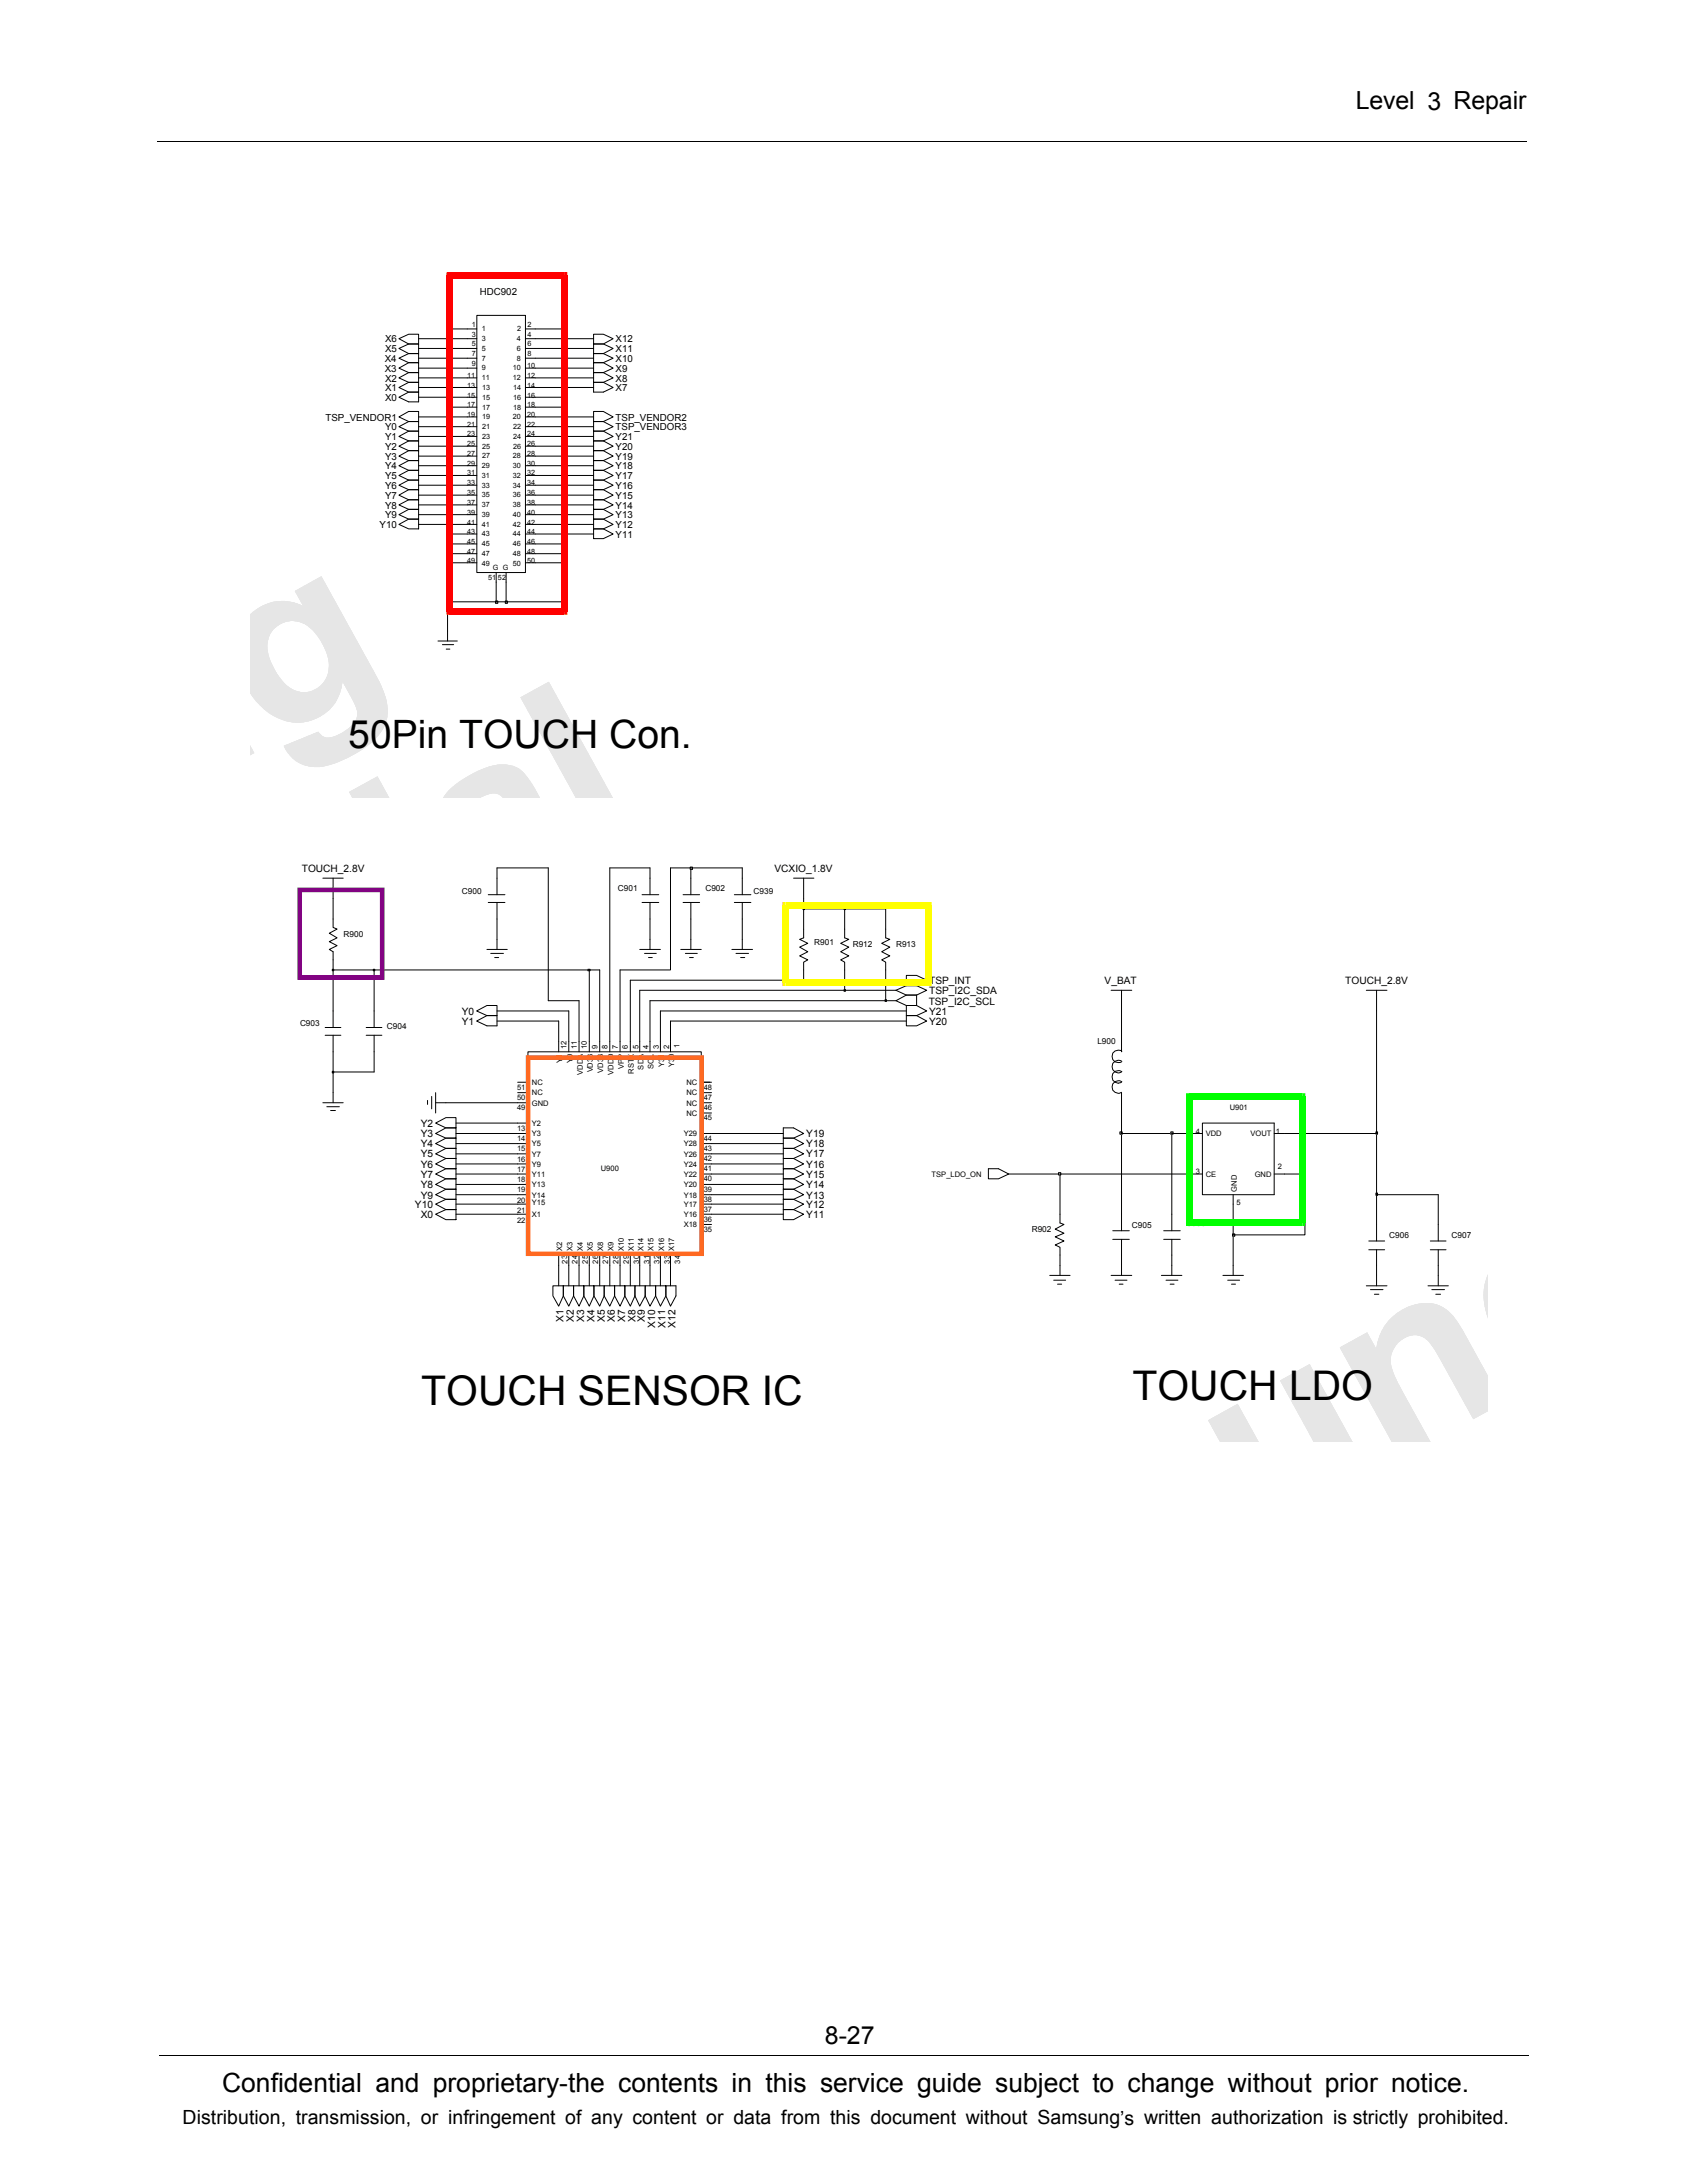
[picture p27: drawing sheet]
<svg xmlns="http://www.w3.org/2000/svg" width="216mm" height="279mm" viewBox="0 0 216 279" stroke-linecap="round" stroke-linejoin="round" font-family="sans-serif">
<defs><g id="words">
<g font-size="5.2">
<text x="53.9" y="179.8">TOUCH SENSOR IC</text>
<text x="144.9" y="179.2">TOUCH LDO</text>
</g>
<text font-size="5" x="44.6" y="95.8">50Pin TOUCH Con.</text>
<text font-size="3.4" x="28.4" y="267.7">Confidential and proprietary-the contents in this service guide subject to change without prior notice.</text>
<g font-size="3.2">
<text x="173.5" y="14">Level 3 Repair</text>
<text x="105.6" y="261.6">8-27</text>
</g>
<text font-size="2.5" x="23.4" y="271.9">Distribution, transmission, or infringement of any content or data from this document without Samsung’s written authorization is strictly prohibited.</text>
<g font-size="1.3">
<text x="38.6" y="111.6">TOUCH_2.8V</text>
<text x="99.1" y="111.6">VCXIO_1.8V</text>
<text x="118.9" y="126">TSP_INT</text>
<text x="141.4" y="125.9">V_BAT</text>
<text x="172.2" y="126">TOUCH_2.8V</text>
<text x="59.1" y="129.9">Y0</text>
<text x="59.1" y="131.2">Y1</text>
<text x="118.9" y="128.6">TSP_I2C_SCL</text>
<text x="118.9" y="127.3">TSP_I2C_SDA</text>
<text x="118.9" y="131.2">Y20</text>
<text x="118.9" y="129.9">Y21</text>
<text x="53.8" y="144.3">Y2</text>
<text x="53.8" y="145.6">Y3</text>
<text x="53.8" y="146.9">Y4</text>
<text x="53.8" y="148.1">Y5</text>
<text x="53.8" y="149.5">Y6</text>
<text x="103.2" y="149.5">Y16</text>
<text x="103.2" y="148.1">Y17</text>
<text x="103.2" y="146.9">Y18</text>
<text x="103.2" y="145.6">Y19</text>
<text x="53.1" y="154.6">Y10</text>
<text x="53.8" y="155.9">X0</text>
<text x="53.8" y="150.8">Y7</text>
<text x="53.8" y="152.1">Y8</text>
<text x="53.8" y="153.4">Y9</text>
<text x="103.2" y="155.9">Y11</text>
<text x="103.2" y="154.6">Y12</text>
<text x="103.2" y="153.4">Y13</text>
<text x="103.2" y="152.1">Y14</text>
<text x="103.2" y="150.8">Y15</text>
<text x="72.1" y="169.2" transform="rotate(-90 72.1 169.2)">X1</text>
<text x="73.4" y="169.2" transform="rotate(-90 73.4 169.2)">X2</text>
<text x="74.8" y="169.2" transform="rotate(-90 74.8 169.2)">X3</text>
<text x="76.1" y="169.2" transform="rotate(-90 76.1 169.2)">X4</text>
<text x="77.4" y="169.2" transform="rotate(-90 77.4 169.2)">X5</text>
<text x="78.7" y="169.2" transform="rotate(-90 78.7 169.2)">X6</text>
<text x="80" y="169.2" transform="rotate(-90 80 169.2)">X7</text>
<text x="81.3" y="169.2" transform="rotate(-90 81.3 169.2)">X8</text>
<text x="82.5" y="169.2" transform="rotate(-90 82.5 169.2)">X9</text>
<text x="83.8" y="169.9" transform="rotate(-90 83.8 169.9)">X10</text>
<text x="85.2" y="169.9" transform="rotate(-90 85.2 169.9)">X11</text>
<text x="86.4" y="169.9" transform="rotate(-90 86.4 169.9)">X12</text>
</g>
<g font-size="1.2">
<text x="61.4" y="37.8">HDC902</text>
<text x="49.2" y="47.6">X3</text>
<text x="49.2" y="46.3">X4</text>
<text x="49.3" y="45.1">X5</text>
<text x="49.3" y="43.8">X6</text>
<text x="78.8" y="47.6">X9</text>
<text x="78.8" y="46.3">X10</text>
<text x="78.8" y="45.1">X11</text>
<text x="78.8" y="43.8">X12</text>
<text x="41.7" y="53.8">TSP_VENDOR1</text>
<text x="49.3" y="51.3">X0</text>
<text x="49.3" y="48.8">X2</text>
<text x="49.3" y="50.1">X1</text>
<text x="78.8" y="53.8">TSP_VENDOR2</text>
<text x="78.8" y="48.8">X8</text>
<text x="78.8" y="50.1">X7</text>
<text x="49.3" y="57.6">Y2</text>
<text x="49.3" y="55.1">Y0</text>
<text x="49.3" y="56.3">Y1</text>
<text x="49.3" y="58.8">Y3</text>
<text x="78.8" y="55.1">TSP_VENDOR3</text>
<text x="78.8" y="56.3">Y21</text>
<text x="78.8" y="57.6">Y20</text>
<text x="78.8" y="58.8">Y19</text>
<text x="49.3" y="60.1">Y4</text>
<text x="49.3" y="61.3">Y5</text>
<text x="49.3" y="62.6">Y6</text>
<text x="49.3" y="63.8">Y7</text>
<text x="49.3" y="65.1">Y8</text>
<text x="78.8" y="60.1">Y18</text>
<text x="78.8" y="61.3">Y17</text>
<text x="78.8" y="62.6">Y16</text>
<text x="78.8" y="63.8">Y15</text>
<text x="78.8" y="65.1">Y14</text>
<text x="48.6" y="67.6">Y10</text>
<text x="49.3" y="66.3">Y9</text>
<text x="78.8" y="68.9">Y11</text>
<text x="78.8" y="66.3">Y13</text>
<text x="78.8" y="67.6">Y12</text>
</g>
<g font-size="1.1">
<text x="44" y="120">R900</text>
<text x="59.1" y="114.4">C900</text>
<text x="79.1" y="114">C901</text>
<text x="90.3" y="114">C902</text>
<text x="96.4" y="114.4">C939</text>
<text x="104.2" y="121">R901</text>
<text x="109.1" y="121.2">R912</text>
<text x="114.7" y="121.2">R913</text>
<text x="38.4" y="131.3">C903</text>
<text x="49.5" y="131.7">C904</text>
<text x="140.4" y="133.7">L900</text>
<text x="132" y="157.7">R902</text>
<text x="144.9" y="157.1">C905</text>
<text x="151.8" y="156.9">C908</text>
<text x="177.8" y="158.4">C906</text>
<text x="185.8" y="158.4">C907</text>
</g>
<g font-size="1">
<text x="71.9" y="136" transform="rotate(-90 71.9 136)">Y1</text>
<text x="72.5" y="134.3" transform="rotate(-90 72.5 134.3)">12</text>
<text x="73.3" y="135.4" transform="rotate(-90 73.3 135.4)">0</text>
<text x="73.3" y="136" transform="rotate(-90 73.3 136)">Y</text>
<text x="73.8" y="134.3" transform="rotate(-90 73.8 134.3)">11</text>
<text x="74.6" y="137.6" transform="rotate(-90 74.6 137.6)">VDDA</text>
<text x="75.1" y="134.3" transform="rotate(-90 75.1 134.3)">10</text>
<text x="75.9" y="137.3" transform="rotate(-90 75.9 137.3)">VD33</text>
<text x="76.5" y="134.3" transform="rotate(-90 76.5 134.3)">9</text>
<text x="77.2" y="137.3" transform="rotate(-90 77.2 137.3)">VD33</text>
<text x="77.8" y="134.3" transform="rotate(-90 77.8 134.3)">8</text>
<text x="78.5" y="137.6" transform="rotate(-90 78.5 137.6)">VDDD</text>
<text x="79.1" y="134.3" transform="rotate(-90 79.1 134.3)">7</text>
<text x="79.8" y="136.8" transform="rotate(-90 79.8 136.8)">VPP</text>
<text x="80.4" y="134.3" transform="rotate(-90 80.4 134.3)">6</text>
<text x="81.1" y="137.4" transform="rotate(-90 81.1 137.4)">RSTX</text>
<text x="81.7" y="134.3" transform="rotate(-90 81.7 134.3)">5</text>
<text x="82.4" y="136.9" transform="rotate(-90 82.4 136.9)">SDA</text>
<text x="83" y="134.3" transform="rotate(-90 83 134.3)">4</text>
<text x="83.7" y="136.8" transform="rotate(-90 83.7 136.8)">SCL</text>
<text x="84.3" y="134.3" transform="rotate(-90 84.3 134.3)">3</text>
<text x="85" y="136.5" transform="rotate(-90 85 136.5)">Y31</text>
<text x="85.6" y="134.3" transform="rotate(-90 85.6 134.3)">2</text>
<text x="86.3" y="135.4" transform="rotate(-90 86.3 135.4)">0</text>
<text x="86.3" y="136.5" transform="rotate(-90 86.3 136.5)">Y3</text>
<text x="87" y="134.1" transform="rotate(-90 87 134.1)">1</text>
<text x="66.2" y="140.8">50</text>
<text x="66.2" y="139.4">51</text>
<text x="66.2" y="142">49</text>
<text x="68.1" y="140.2">NC</text>
<text x="68.1" y="138.9">NC</text>
<text x="68.1" y="141.5">GND</text>
<text x="87.8" y="142.8">NC</text>
<text x="87.8" y="141.5">NC</text>
<text x="87.8" y="140.2">NC</text>
<text x="87.8" y="138.9">NC</text>
<text x="90.1" y="143.4">45</text>
<text x="90.1" y="142">46</text>
<text x="90.1" y="140.8">47</text>
<text x="90.1" y="139.4">48</text>
<text x="157.4" y="142">U901</text>
<text x="66.2" y="146.1">14</text>
<text x="66.2" y="144.8">13</text>
<text x="66.2" y="147.4">15</text>
<text x="66.2" y="148.7">16</text>
<text x="68.1" y="145.4">Y3</text>
<text x="68.1" y="144.1">Y2</text>
<text x="68.1" y="146.7">Y5</text>
<text x="68.1" y="148">Y7</text>
<text x="68.1" y="149.3">Y9</text>
<text x="76.9" y="149.8">U900</text>
<text x="87.5" y="149.3">Y24</text>
<text x="87.5" y="148">Y26</text>
<text x="87.5" y="146.7">Y28</text>
<text x="87.5" y="145.4">Y29</text>
<text x="90.1" y="149.9">41</text>
<text x="90.1" y="148.6">42</text>
<text x="90.1" y="147.3">43</text>
<text x="90.1" y="146">44</text>
<text x="153.1" y="145.1">4</text>
<text x="154.3" y="145.4">VDD</text>
<text x="160" y="145.4">VOUT</text>
<text x="163.3" y="145.1">1</text>
<text x="163.6" y="149.6">2</text>
<text x="66.2" y="151.3">18</text>
<text x="66.2" y="152.6">19</text>
<text x="66.2" y="153.9">20</text>
<text x="66.2" y="155.2">21</text>
<text x="66.2" y="150">17</text>
<text x="68.1" y="150.7">Y11</text>
<text x="68.1" y="152">Y13</text>
<text x="68.1" y="153.3">Y14</text>
<text x="68.1" y="154.3">Y15</text>
<text x="68.1" y="155.8">X1</text>
<text x="87.5" y="155.8">Y16</text>
<text x="87.5" y="154.5">Y17</text>
<text x="87.5" y="153.3">Y18</text>
<text x="87.5" y="152">Y20</text>
<text x="87.5" y="150.7">Y22</text>
<text x="90.1" y="155.1">37</text>
<text x="90.1" y="153.8">38</text>
<text x="90.1" y="152.5">39</text>
<text x="90.1" y="151.2">40</text>
<text x="119.2" y="150.7">TSP_LDO_ON</text>
<text x="153.1" y="150.3">3</text>
<text x="154.3" y="150.7">CE</text>
<text x="158.2" y="154.2">5</text>
<text x="158.3" y="152.5" transform="rotate(-90 158.3 152.5)">GND</text>
<text x="160.6" y="150.7">GND</text>
<text x="66.2" y="156.5">22</text>
<text x="71.9" y="160.1" transform="rotate(-90 71.9 160.1)">X2</text>
<text x="72.6" y="161.7" transform="rotate(-90 72.6 161.7)">23</text>
<text x="73.3" y="160.1" transform="rotate(-90 73.3 160.1)">X3</text>
<text x="73.9" y="161.7" transform="rotate(-90 73.9 161.7)">24</text>
<text x="74.6" y="160.1" transform="rotate(-90 74.6 160.1)">X4</text>
<text x="75.2" y="161.7" transform="rotate(-90 75.2 161.7)">25</text>
<text x="75.9" y="160.1" transform="rotate(-90 75.9 160.1)">X5</text>
<text x="76.6" y="161.7" transform="rotate(-90 76.6 161.7)">26</text>
<text x="77.2" y="160.1" transform="rotate(-90 77.2 160.1)">X8</text>
<text x="77.9" y="161.7" transform="rotate(-90 77.9 161.7)">27</text>
<text x="78.5" y="160.1" transform="rotate(-90 78.5 160.1)">X9</text>
<text x="79.2" y="161.7" transform="rotate(-90 79.2 161.7)">28</text>
<text x="79.8" y="160.1" transform="rotate(-90 79.8 160.1)">X10</text>
<text x="80.5" y="161.7" transform="rotate(-90 80.5 161.7)">29</text>
<text x="81.1" y="160.1" transform="rotate(-90 81.1 160.1)">X11</text>
<text x="81.8" y="161.7" transform="rotate(-90 81.8 161.7)">30</text>
<text x="82.4" y="160.1" transform="rotate(-90 82.4 160.1)">X14</text>
<text x="83.1" y="161.7" transform="rotate(-90 83.1 161.7)">31</text>
<text x="83.7" y="160.1" transform="rotate(-90 83.7 160.1)">X15</text>
<text x="84.4" y="161.7" transform="rotate(-90 84.4 161.7)">32</text>
<text x="85" y="160.1" transform="rotate(-90 85 160.1)">X16</text>
<text x="85.7" y="161.7" transform="rotate(-90 85.7 161.7)">33</text>
<text x="86.3" y="160.1" transform="rotate(-90 86.3 160.1)">X17</text>
<text x="87.1" y="161.7" transform="rotate(-90 87.1 161.7)">34</text>
<text x="87.5" y="157.1">X18</text>
<text x="90.1" y="156.4">36</text>
<text x="90.1" y="157.7">35</text>
</g>
<g font-size=".9">
<text x="60.4" y="41.8">1</text>
<text x="67.5" y="41.8">2</text>
<text x="60.4" y="45.6">7</text>
<text x="60.4" y="46.8">9</text>
<text x="60.4" y="43.1">3</text>
<text x="60.4" y="44.3">5</text>
<text x="61.7" y="46.2">7</text>
<text x="61.7" y="47.4">9</text>
<text x="61.7" y="43.6">3</text>
<text x="61.7" y="44.9">5</text>
<text x="61.7" y="42.4">1</text>
<text x="65.6" y="47.4">10</text>
<text x="66.1" y="43.6">4</text>
<text x="66.1" y="44.9">6</text>
<text x="66.1" y="46.2">8</text>
<text x="66.2" y="42.4">2</text>
<text x="67.5" y="47.1">10</text>
<text x="67.5" y="43.1">4</text>
<text x="67.5" y="44.3">6</text>
<text x="67.5" y="45.6">8</text>
<text x="59.8" y="48.4">11</text>
<text x="59.8" y="49.6">13</text>
<text x="59.8" y="50.9">15</text>
<text x="59.8" y="52.1">17</text>
<text x="59.8" y="53.4">19</text>
<text x="61.7" y="48.6">11</text>
<text x="61.7" y="49.9">13</text>
<text x="61.7" y="51.1">15</text>
<text x="61.7" y="52.4">17</text>
<text x="61.7" y="53.7">19</text>
<text x="65.6" y="53.7">20</text>
<text x="65.6" y="48.6">12</text>
<text x="65.7" y="49.9">14</text>
<text x="65.7" y="51.1">16</text>
<text x="65.7" y="52.4">18</text>
<text x="67.5" y="48.4">12</text>
<text x="67.5" y="53.4">20</text>
<text x="67.5" y="49.6">14</text>
<text x="67.5" y="50.9">16</text>
<text x="67.5" y="52.1">18</text>
<text x="59.8" y="59.6">29</text>
<text x="59.8" y="54.6">21</text>
<text x="59.8" y="58.4">27</text>
<text x="59.8" y="55.9">23</text>
<text x="59.8" y="57.1">25</text>
<text x="61.7" y="59.9">29</text>
<text x="61.7" y="54.9">21</text>
<text x="61.7" y="58.7">27</text>
<text x="61.7" y="56.1">23</text>
<text x="61.7" y="57.4">25</text>
<text x="65.6" y="58.7">28</text>
<text x="65.6" y="59.9">30</text>
<text x="65.7" y="57.4">26</text>
<text x="65.7" y="54.9">22</text>
<text x="65.7" y="56.1">24</text>
<text x="67.5" y="58.4">28</text>
<text x="67.5" y="59.6">30</text>
<text x="67.5" y="54.6">22</text>
<text x="67.5" y="57.1">26</text>
<text x="67.5" y="55.9">24</text>
<text x="59.8" y="63.4">35</text>
<text x="59.8" y="64.6">37</text>
<text x="59.8" y="65.9">39</text>
<text x="59.8" y="60.9">31</text>
<text x="59.8" y="62.1">33</text>
<text x="61.7" y="63.7">35</text>
<text x="61.7" y="64.9">37</text>
<text x="61.7" y="61.2">31</text>
<text x="61.7" y="62.4">33</text>
<text x="65.6" y="63.7">36</text>
<text x="65.6" y="64.9">38</text>
<text x="65.6" y="61.2">32</text>
<text x="65.6" y="62.4">34</text>
<text x="67.5" y="63.4">36</text>
<text x="67.5" y="64.6">38</text>
<text x="67.5" y="60.9">32</text>
<text x="67.5" y="62.1">34</text>
<text x="67.5" y="65.9">40</text>
<text x="59.8" y="67.1">41</text>
<text x="59.8" y="68.4">43</text>
<text x="59.8" y="69.6">45</text>
<text x="59.8" y="70.9">47</text>
<text x="61.7" y="67.4">41</text>
<text x="61.7" y="68.7">43</text>
<text x="61.7" y="69.9">45</text>
<text x="61.7" y="71.2">47</text>
<text x="61.7" y="66.1">39</text>
<text x="65.6" y="66.1">40</text>
<text x="65.6" y="67.4">42</text>
<text x="65.6" y="68.7">44</text>
<text x="65.6" y="69.9">46</text>
<text x="65.6" y="71.2">48</text>
<text x="67.5" y="70.9">48</text>
<text x="67.5" y="67.1">42</text>
<text x="67.5" y="68.4">44</text>
<text x="67.5" y="69.6">46</text>
<text x="59.8" y="72">49</text>
<text x="61.7" y="72.4">49</text>
<text x="62.5" y="74.3">51</text>
<text x="63.1" y="72.9">G G</text>
<text x="63.7" y="74.3">52</text>
<text x="65.6" y="72.4">50</text>
<text x="67.5" y="72">50</text>
</g>
</g></defs>
<path d="M20.2 18.1h175.3M20.4 263h175.3" fill="none" stroke="#000" stroke-width=".13"/>
<g fill="#e6e6e6">
<path d="M32 102v.1zM32 91.6v10.5zM32 84.1v3.8l.5 8.5-.5 2v-10.3v14zM32.3 78.4a5.8 5.8 0 0 1 6.5-.8l-1.1-2 3.4-1.8 6.8 12.2a10.6 10.6 0 0 1 1.7 5.2 5.5 5.5 0 0 1-2.4 4.1 14.9 14.9 0 0 1-6.4 2.9 4.4 4.4 0 0 1-4.5-2.7l4.4-1.8a1.62 1.62 0 0 0 2.4 .4 5 5 0 0 0 2.5-2.1 2.56 2.56 0 0 0-.4-2.2l-1.4-2.6a5.8 5.8 0 0 1-9 4.3 8.8 8.8 0 0 1-2.8-2.9v-9.8zM35 80.5a3.7 3.7 0 0 0-.4 4.1 6.8 6.8 0 0 0 3.1 3.8 3.3 3.3 0 0 0 3.4-.7 3.3 3.3 0 0 0 .9-3.4 7.4 7.4 0 0 0-3-4.4 3.3 3.3 0 0 0-4 .6z"/>
<path d="M32 102.1h10.7zM37.3 102.1h15.5zM44.7 101.4l3.6-2 1.8 2.7h-3.6zM47.5 102.1h11.2zM56 102.1h.5l.3-.1a11.4 11.4 0 0 1 5.4-3.7 4.4 4.4 0 0 1 4.7 .5l.9 1 .9 1.6 2.3 .7h3.3h-15.5h6.2h-.3a.59 .59 0 0 1-.7-.3 1.91 1.91 0 0 0-2 .1 2.34 2.34 0 0 1-1.8 .2zM62.6 102.1h5zM66.6 89.3l3.6-2 10.4 14.8h-3.6z"/>
<path d="M32 102v.1zM32 91.6v10.5zM32 84.1v3.8l.5 8.5-.5 2v-10.3v14zM32.3 78.4a5.8 5.8 0 0 1 6.5-.8l-1.1-2 3.4-1.8 6.8 12.2a10.6 10.6 0 0 1 1.7 5.2 5.5 5.5 0 0 1-2.4 4.1 14.9 14.9 0 0 1-6.4 2.9 4.4 4.4 0 0 1-4.5-2.7l4.4-1.8a1.62 1.62 0 0 0 2.4 .4 5 5 0 0 0 2.5-2.1 2.56 2.56 0 0 0-.4-2.2l-1.4-2.6a5.8 5.8 0 0 1-9 4.3 8.8 8.8 0 0 1-2.8-2.9v-9.8zM35 80.5a3.7 3.7 0 0 0-.4 4.1 6.8 6.8 0 0 0 3.1 3.8 3.3 3.3 0 0 0 3.4-.7 3.3 3.3 0 0 0 .9-3.4 7.4 7.4 0 0 0-3-4.4 3.3 3.3 0 0 0-4 .6z"/>
<path d="M32 102.1h10.7zM37.3 102.1h15.5zM44.7 101.4l3.6-2 1.8 2.7h-3.6zM47.5 102.1h11.2zM56 102.1h.5l.3-.1a11.4 11.4 0 0 1 5.4-3.7 4.4 4.4 0 0 1 4.7 .5l.9 1 .9 1.6 2.3 .7h3.3h-15.5h6.2h-.3a.59 .59 0 0 1-.7-.3 1.91 1.91 0 0 0-2 .1 2.34 2.34 0 0 1-1.8 .2zM62.6 102.1h5zM66.6 89.3l3.6-2 10.4 14.8h-3.6z"/>
<path d="M32 102v.1zM32 91.6v10.5zM32 84.1v3.8l.5 8.5-.5 2v-10.3v14zM32.3 78.4a5.8 5.8 0 0 1 6.5-.8l-1.1-2 3.4-1.8 6.8 12.2a10.6 10.6 0 0 1 1.7 5.2 5.5 5.5 0 0 1-2.4 4.1 14.9 14.9 0 0 1-6.4 2.9 4.4 4.4 0 0 1-4.5-2.7l4.4-1.8a1.62 1.62 0 0 0 2.4 .4 5 5 0 0 0 2.5-2.1 2.56 2.56 0 0 0-.4-2.2l-1.4-2.6a5.8 5.8 0 0 1-9 4.3 8.8 8.8 0 0 1-2.8-2.9v-9.8zM35 80.5a3.7 3.7 0 0 0-.4 4.1 6.8 6.8 0 0 0 3.1 3.8 3.3 3.3 0 0 0 3.4-.7 3.3 3.3 0 0 0 .9-3.4 7.4 7.4 0 0 0-3-4.4 3.3 3.3 0 0 0-4 .6z"/>
<path d="M32 102.1h10.7zM37.3 102.1h15.5zM44.7 101.4l3.6-2 1.8 2.7h-3.6zM47.5 102.1h11.2zM56 102.1h.5l.3-.1a11.4 11.4 0 0 1 5.4-3.7 4.4 4.4 0 0 1 4.7 .5l.9 1 .9 1.6 2.3 .7h3.3h-15.5h6.2h-.3a.59 .59 0 0 1-.7-.3 1.91 1.91 0 0 0-2 .1 2.34 2.34 0 0 1-1.8 .2zM62.6 102.1h5zM66.6 89.3l3.6-2 10.4 14.8h-3.6z"/>
<path d="M32 102v.1zM32 91.6v10.5zM32 84.1v3.8l.5 8.5-.5 2v-10.3v14zM32.3 78.4a5.8 5.8 0 0 1 6.5-.8l-1.1-2 3.4-1.8 6.8 12.2a10.6 10.6 0 0 1 1.7 5.2 5.5 5.5 0 0 1-2.4 4.1 14.9 14.9 0 0 1-6.4 2.9 4.4 4.4 0 0 1-4.5-2.7l4.4-1.8a1.62 1.62 0 0 0 2.4 .4 5 5 0 0 0 2.5-2.1 2.56 2.56 0 0 0-.4-2.2l-1.4-2.6a5.8 5.8 0 0 1-9 4.3 8.8 8.8 0 0 1-2.8-2.9v-9.8zM35 80.5a3.7 3.7 0 0 0-.4 4.1 6.8 6.8 0 0 0 3.1 3.8 3.3 3.3 0 0 0 3.4-.7 3.3 3.3 0 0 0 .9-3.4 7.4 7.4 0 0 0-3-4.4 3.3 3.3 0 0 0-4 .6z"/>
<path d="M32 102.1h10.7zM37.3 102.1h15.5zM44.7 101.4l3.6-2 1.8 2.7h-3.6zM47.5 102.1h11.2zM56 102.1h.5l.3-.1a11.4 11.4 0 0 1 5.4-3.7 4.4 4.4 0 0 1 4.7 .5l.9 1 .9 1.6 2.3 .7h3.3h-15.5h6.2h-.3a.59 .59 0 0 1-.7-.3 1.91 1.91 0 0 0-2 .1 2.34 2.34 0 0 1-1.8 .2zM62.6 102.1h5zM66.6 89.3l3.6-2 10.4 14.8h-3.6z"/>
</g>
<g fill="none" stroke="#000" stroke-width=".13">
<path d="M51.1 59.6l1.2-.7h1.3v1.3h-1.3zM51.1 45.8l1.2-.5h1.3v1.1h-1.3zM51.1 43.3l1.2-.5h1.3v1.2h-1.3zM51.1 55.9l1.2-.7h1.3v1.2h-1.3zM51.1 50.8l1.2-.6h1.3v1.2h-1.3zM51.1 54.6l1.2-.6h1.3v1.2h-1.3zM51.1 57.1l1.2-.7h1.3v1.3h-1.3zM51.1 48.4l1.2-.7h1.3v1.2h-1.3zM51.1 53.4l1.2-.7h1.3v1.3h-1.3zM51.1 44.6l1.2-.6h1.3v1.3h-1.3zM51.1 47.1l1.2-.7h1.3v1.3h-1.3zM51.1 58.4l1.2-.7h1.3v1.2h-1.3z"/>
<path d="M51.1 49.6l1.2-.7h1.3v1.3h-1.3zM59.8 45.8h1.2M59.8 44.6h1.2M59.8 43.3h1.2M59.8 53.4h1.2M59.8 49.6h1.2M59.8 48.4h1.2M59.8 42.1h1.2M59.8 47.1h1.2M59.8 55.9h1.2M59.8 54.6h1.2M59.8 52.1h1.2"/>
<path d="M59.8 50.8h1.2M59.8 57.1h1.2M59.8 58.4h1.2M59.8 59.6h1.2M61 40.4h6.2v32.9h-6.2zM67.2 44.6h1.3M67.2 43.3h1.3M67.2 53.4h1.3M67.2 49.6h1.3M67.2 48.4h1.3M67.2 42.1h1.3M67.2 47.1h1.3"/>
<path d="M67.2 55.9h1.3M67.2 54.6h1.3M67.2 52.1h1.3M67.2 50.8h1.3M67.2 57.1h1.3M67.2 58.4h1.3M67.2 59.6h1.3M67.2 45.8h1.3M76 44h1.2l1.3 .6-1.3 .7h-1.2zM76 42.8h1.2l1.3 .5-1.3 .7h-1.2zM76 54h1.2l1.3 .6-1.3 .6h-1.2zM76 57.7h1.2l1.3 .7-1.3 .5h-1.2z"/>
<path d="M76 52.7h1.2l1.3 .7-1.3 .6h-1.2zM76 47.7h1.2l1.3 .7-1.3 .5h-1.2zM76 58.9h1.2l1.3 .7-1.3 .6h-1.2zM76 56.4h1.2l1.3 .7-1.3 .6h-1.2zM76 45.3h1.2l1.3 .5-1.3 .6h-1.2zM76 46.4h1.2l1.3 .7-1.3 .6h-1.2zM76 55.2h1.2l1.3 .7-1.3 .5h-1.2zM76 48.9h1.2l1.3 .7-1.3 .6h-1.2zM51.1 64.6l1.2-.6h1.3v1.2h-1.3zM51.1 60.9l1.2-.7h1.3v1.2h-1.3zM51.1 62.1l1.2-.7h1.3v1.3h-1.3zM51.1 63.4l1.2-.7h1.3v1.3h-1.3z"/>
<path d="M51.1 65.9l1.2-.7h1.3v1.2h-1.3zM51.1 67.1l1.2-.7h1.3v1.3h-1.3zM57.3 77v5M59.8 60.9h1.2M59.8 62.1h1.2M59.8 65.9h1.2M59.8 64.6h1.2M59.8 63.4h1.2M59.8 70.9h1.2M59.8 67.1h1.2M59.8 68.3h1.2M59.8 72h1.2"/>
<path d="M59.8 69.6h1.2M63.5 73.3v1.2M64.8 73.3v1.2M67.2 68.3h1.3M67.2 60.9h1.3M67.2 62.1h1.3M67.2 72h1.3M67.2 65.9h1.3M67.2 64.6h1.3M67.2 63.4h1.3M67.2 69.6h1.3M67.2 67.1h1.3"/>
<path d="M67.2 70.9h1.3M76 60.2h1.2l1.3 .7-1.3 .5h-1.2zM76 64h1.2l1.3 .6-1.3 .6h-1.2zM76 65.2h1.2l1.3 .7-1.3 .5h-1.2zM76 61.4h1.2l1.3 .7-1.3 .6h-1.2zM76 67.7h1.2l1.3 .6-1.3 .6h-1.2zM76 62.7h1.2l1.3 .7-1.3 .6h-1.2zM76 66.4h1.2l1.3 .7-1.3 .6h-1.2zM56 82h2.5M56.6 82.5h1.5M57.1 83.1h.5"/>
</g>
<path d="M57.2 76.9h.3v.3h-.3z" fill="#c3c3c3"/>
<path d="M57.2 76.9h.3v.3h-.3zM57.3 72v5h6.2" fill="none" stroke="#000" stroke-width=".13"/>
<path d="M63.4 76.9h.3v.3h-.3z" fill="#c3c3c3"/>
<path d="M63.4 76.9h.3v.3h-.3zM63.5 74.5v2.5h1.3" fill="none" stroke="#000" stroke-width=".13"/>
<path d="M64.7 76.9h.2v.3h-.2z" fill="#c3c3c3"/>
<path d="M64.7 76.9h.2v.3h-.2zM72.2 72v5h-7.4v-2.5" fill="none" stroke="#000" stroke-width=".13"/>
<path d="M57.2 71.9h.3v.3h-.3z" fill="#c3c3c3"/>
<path d="M57.2 71.9h.3v.3h-.3zM57.3 70.9v1.1h2.5M68.5 72h3.7" fill="none" stroke="#000" stroke-width=".13"/>
<path d="M72.1 71.9h.2v.3h-.2z" fill="#c3c3c3"/>
<path d="M72.1 71.9h.2v.3h-.2zM72.2 70.9v1.1" fill="none" stroke="#000" stroke-width=".13"/>
<path d="M57.2 70.7h.3v.3h-.3z" fill="#c3c3c3"/>
<path d="M57.2 70.7h.3v.3h-.3zM57.3 69.6v1.3h2.5M68.5 70.9h3.7" fill="none" stroke="#000" stroke-width=".13"/>
<path d="M72.1 70.7h.2v.3h-.2z" fill="#c3c3c3"/>
<path d="M72.1 70.7h.2v.3h-.2zM72.2 69.6v1.3" fill="none" stroke="#000" stroke-width=".13"/>
<path d="M57.2 69.4h.3v.3h-.3z" fill="#c3c3c3"/>
<path d="M57.2 69.4h.3v.3h-.3zM57.3 68.3v1.3h2.5M68.5 69.6h3.7" fill="none" stroke="#000" stroke-width=".13"/>
<path d="M72.1 69.4h.2v.3h-.2z" fill="#c3c3c3"/>
<path d="M72.2 52.1v17.5M72.1 69.4h.2v.3h-.2z" fill="none" stroke="#000" stroke-width=".13"/>
<path d="M57.2 68.2h.3v.3h-.3z" fill="#c3c3c3"/>
<g fill="none" stroke="#000" stroke-width=".13">
<path d="M53.6 59.6h6.2M53.6 58.4h6.2M53.6 57.1h6.2M53.6 55.9h6.2M53.6 54.6h6.2M53.6 53.4h6.2M57.3 52.1v16.2h2.5M68.5 59.6h7.5M68.5 58.4h7.5M68.5 57.1h7.5M68.5 55.9h7.5M68.5 54.6h7.5"/>
<path d="M68.5 53.4h7.5M53.6 67.1h6.2M53.6 65.9h6.2M53.6 64.6h6.2M53.6 63.4h6.2M53.6 62.1h6.2M53.6 60.9h6.2M57.2 68.2h.3v.3h-.3zM68.5 68.3h7.5M68.5 67.1h7.5M68.5 65.9h7.5M68.5 64.6h7.5"/>
<path d="M68.5 63.4h7.5M68.5 62.1h7.5M68.5 60.9h7.5"/>
</g>
<path d="M57.2 52h.3v.2h-.3z" fill="#c3c3c3"/>
<path d="M57.2 52h.3v.2h-.3zM57.3 42.1v10h2.5M68.5 52.1h3.7" fill="none" stroke="#000" stroke-width=".13"/>
<path d="M72.1 52h.2v.2h-.2z" fill="#c3c3c3"/>
<path d="M53.6 50.8h6.2M68.5 50.8h3.7v1.3M72.1 52h.2v.2h-.2z" fill="none" stroke="#000" stroke-width=".13"/>
<path d="M72.1 50.8h.2v.2h-.2z" fill="#c3c3c3"/>
<g fill="none" stroke="#000" stroke-width=".13">
<path d="M53.6 49.6h6.2M53.6 48.4h6.2M53.6 47.1h6.2M53.6 45.8h6.2M53.6 44.6h6.2M53.6 43.3h6.2M57.3 42.1h2.5M68.5 42.1h3.7v8.7M68.5 49.6h7.5M68.5 48.4h7.5M68.5 47.1h7.5M68.5 45.8h7.5"/>
<path d="M68.5 44.6h7.5M68.5 43.3h7.5M72.1 50.8h.2v.2h-.2z"/>
</g>
<g fill="#e6e6e6">
<path d="M80.2 184.6h21.7zM100.9 184.6h19zM107.7 184.6h5.3zM114.7 184.6h28.8zM140.3 184.6h17.1zM154.6 181.8l3.8-2.1 3.6 4.9h7h-.8l-4.4-7.9 3.8-2.1 7.9 10h-15.9zM171.5 172.5l3.5-2 1.1 2.1a6.5 6.5 0 0 1 7.6-5.7 5.9 5.9 0 0 1 3.3 3l.4 .8 3 8.9-1.8 2-4.1-7.3a9.7 9.7 0 0 0-2.2-3 2.77 2.77 0 0 0-3.7 1 3.5 3.5 0 0 0-.1 3.8l1 2.1 3.6 6.4h-3.8zM190.4 156v25.4v-11.4v5.5v-4.8a8.3 8.3 0 0 0-.4-3.4 6.7 6.7 0 0 1 .2-3.7l.2-.7zM190.4 161.9v9.5z"/>
<path d="M79.7 184.6h21.5zM101.5 184.6h17.1zM105.7 184.6h8.7zM116.4 184.6h20.9zM131.6 184.6h13.7zM139.4 184.6h5.7zM142.4 184.6h11.6zM151.6 184.6h19.4zM155.9 184.6h8.4zM168.3 184.6h16.4zM172.3 184.6h6.2zM182.1 184.6h8.3zM190.4 182.7v1.9zM190.4 181.1v3.5zM190.4 170.1v14.5z"/>
<path d="M80.2 184.6h21.7zM100.9 184.6h19zM107.7 184.6h5.3zM114.7 184.6h28.8zM140.3 184.6h17.1zM154.6 181.8l3.8-2.1 3.6 4.9h7h-.8l-4.4-7.9 3.8-2.1 7.9 10h-15.9zM171.5 172.5l3.5-2 1.1 2.1a6.5 6.5 0 0 1 7.6-5.7 5.9 5.9 0 0 1 3.3 3l.4 .8 3 8.9-1.8 2-4.1-7.3a9.7 9.7 0 0 0-2.2-3 2.77 2.77 0 0 0-3.7 1 3.5 3.5 0 0 0-.1 3.8l1 2.1 3.6 6.4h-3.8zM190.4 156v25.4v-11.4v5.5v-4.8a8.3 8.3 0 0 0-.4-3.4 6.7 6.7 0 0 1 .2-3.7l.2-.7zM190.4 161.9v9.5z"/>
<path d="M79.7 184.6h21.5zM101.5 184.6h17.1zM105.7 184.6h8.7zM116.4 184.6h20.9zM131.6 184.6h13.7zM139.4 184.6h5.7zM142.4 184.6h11.6zM151.6 184.6h19.4zM155.9 184.6h8.4zM168.3 184.6h16.4zM172.3 184.6h6.2zM182.1 184.6h8.3zM190.4 182.7v1.9zM190.4 181.1v3.5zM190.4 170.1v14.5z"/>
<path d="M80.2 184.6h21.7zM100.9 184.6h19zM107.7 184.6h5.3zM114.7 184.6h28.8zM140.3 184.6h17.1zM154.6 181.8l3.8-2.1 3.6 4.9h7h-.8l-4.4-7.9 3.8-2.1 7.9 10h-15.9zM171.5 172.5l3.5-2 1.1 2.1a6.5 6.5 0 0 1 7.6-5.7 5.9 5.9 0 0 1 3.3 3l.4 .8 3 8.9-1.8 2-4.1-7.3a9.7 9.7 0 0 0-2.2-3 2.77 2.77 0 0 0-3.7 1 3.5 3.5 0 0 0-.1 3.8l1 2.1 3.6 6.4h-3.8zM190.4 156v25.4v-11.4v5.5v-4.8a8.3 8.3 0 0 0-.4-3.4 6.7 6.7 0 0 1 .2-3.7l.2-.7zM190.4 161.9v9.5z"/>
<path d="M79.7 184.6h21.5zM101.5 184.6h17.1zM105.7 184.6h8.7zM116.4 184.6h20.9zM131.6 184.6h13.7zM139.4 184.6h5.7zM142.4 184.6h11.6zM151.6 184.6h19.4zM155.9 184.6h8.4zM168.3 184.6h16.4zM172.3 184.6h6.2zM182.1 184.6h8.3zM190.4 182.7v1.9zM190.4 181.1v3.5zM190.4 170.1v14.5z"/>
<path d="M80.2 184.6h21.7zM100.9 184.6h19zM107.7 184.6h5.3zM114.7 184.6h28.8zM140.3 184.6h17.1zM154.6 181.8l3.8-2.1 3.6 4.9h7h-.8l-4.4-7.9 3.8-2.1 7.9 10h-15.9zM171.5 172.5l3.5-2 1.1 2.1a6.5 6.5 0 0 1 7.6-5.7 5.9 5.9 0 0 1 3.3 3l.4 .8 3 8.9-1.8 2-4.1-7.3a9.7 9.7 0 0 0-2.2-3 2.77 2.77 0 0 0-3.7 1 3.5 3.5 0 0 0-.1 3.8l1 2.1 3.6 6.4h-3.8zM190.4 156v25.4v-11.4v5.5v-4.8a8.3 8.3 0 0 0-.4-3.4 6.7 6.7 0 0 1 .2-3.7l.2-.7zM190.4 161.9v9.5z"/>
<path d="M79.7 184.6h21.5zM101.5 184.6h17.1zM105.7 184.6h8.7zM116.4 184.6h20.9zM131.6 184.6h13.7zM139.4 184.6h5.7zM142.4 184.6h11.6zM151.6 184.6h19.4zM155.9 184.6h8.4zM168.3 184.6h16.4zM172.3 184.6h6.2zM182.1 184.6h8.3zM190.4 182.7v1.9zM190.4 181.1v3.5zM190.4 170.1v14.5z"/>
</g>
<g fill="none" stroke="#000" stroke-width=".13">
<path d="M41.3 112.4h2.6M42.6 117.6v1.1l.5 .2-1 .5 1 .6-1 .5 1 .5-1 .5 .5 .3v1.1M42.6 112.4v2.6M62.5 114.5h2.1M62.5 115.5h2.1M63.6 112.4v2.1M63.6 115.5v2.1M82.2 115.5h2.1M82.2 114.5h2.1M83.2 112.4v2.1M83.2 115.5v2.1M87.4 114.5h2.1"/>
<path d="M87.4 115.5h2.1M88.4 112.4v2.1M88.4 115.5v2.1M94 115.5h2.1M94 114.5h2.1M95 112.4v2.1M95 115.5v2.1M101.6 112.4h2.6M102.8 118.9v1.1l-.5 .2 1.1 .5-1.1 .5 1.1 .6-1.1 .5 1.1 .6-.6 .2v1M102.8 112.4v2.6M108.1 118.9v1.1l.5 .2-1 .5 1 .5-1 .6 1 .5-1 .6 .5 .2v1M113.3 118.9v1.1l.6 .2-1.1 .5 1.1 .5-1.1 .6 1.1 .5-1.1 .6 .5 .2v1"/>
<path d="M41.6 131.5h2M41.6 132.5h2M42.6 129.4v2.1M42.6 132.5v2.1M42.6 139.8v1.3M46.9 132.5h2M46.9 131.5h2M47.9 129.4v2.1M47.9 132.5v2.1M55.8 139.8v2.7M61 130.7l1.3-.7h1.3v1.3h-1.3zM61 129.4l1.3-.7h1.3v1.3h-1.3z"/>
<path d="M62.3 121.5h2.6M62.8 122h1.6M63.3 122.6h.5M63.6 120.2v1.3M66.3 139.8h1.3M66.3 138.5h1.3M67.6 134.6h22.1v26h-22.1zM71.5 133.3v1.3M72.8 133.3v1.3M74.1 133.3v1.3M75.4 133.3v1.3M76.8 133.3v1.3"/>
<path d="M78 133.3v1.3M79.4 133.3v1.3M80.7 133.3v1.3M81.9 133.3v1.3M81.9 121.5h2.6M82.5 122h1.5M83 122.6h.5M83.2 120.2v1.3M83.2 133.3v1.3M84.5 133.3v1.3M85.8 133.3v1.3M87.1 121.5h2.6"/>
<path d="M87.7 122h1.5M88.2 122.6h.5M88.4 120.2v1.3M89.7 138.5h1.4M89.7 139.8h1.4M93.7 121.5h2.6M94.2 122h1.6M94.8 122.6h.5M95 120.2v1.3M114.7 126.7l1.3-.5h1.3l1.3 .5-1.3 .7h-1.3zM114.7 128.1l1.3-.7h1.3v1.3h-1.3zM116 130h1.3l1.3 .7-1.3 .6h-1.3z"/>
<path d="M116 128.7h1.3l1.3 .7-1.3 .6h-1.3zM116 124.8h1.3l1.3 .7-1.3 .7h-1.3zM142.2 126.7h2.6M143.5 126.7v2.7M143.5 132v2.6M143.5 139.8v2.7M143.6 137.2a.8 .8 0 0 0-1.3 .6 .8 .8 0 0 0 1.2 .7M143.6 134.6a.8 .8 0 0 0-1.3 .6 .8 .8 0 0 0 1.2 .7M143.6 138.5a.8 .8 0 0 0-1.3 .6 .8 .8 0 0 0 1.2 .7M143.6 135.8a.8 .8 0 0 0-1.3 .7 .8 .8 0 0 0 1.2 .7M174.9 126.7h2.6M176.2 126.7v2.7"/>
<path d="M41.3 141.1h2.6M41.8 141.6h1.6M42.3 142.1h.6M54.7 140.8v.6M55.2 140.3v1.6M55.8 141.1h1.3M55.8 149l1.3-.7h1.3v1.3h-1.3zM55.8 143.7l1.3-.7h1.3v1.4h-1.3zM55.8 152.9l1.3-.7h1.3v1.3h-1.3zM55.8 146.4l1.3-.7h1.3v1.3h-1.3zM55.8 145.1l1.3-.7h1.3v1.3h-1.3zM55.8 154.1l1.3-.6h1.3v1.3h-1.3z"/>
<path d="M55.8 151.6l1.3-.7h1.3v1.3h-1.3zM55.8 150.3l1.3-.7h1.3v1.3h-1.3zM55.8 147.7l1.3-.7h1.3v1.3h-1.3zM55.8 155.4l1.3-.6h1.3v1.3h-1.3zM66.3 145.1h1.3M66.3 147.7h1.3M66.3 150.3h1.3M66.3 152.9h1.3M66.3 155.4h1.3M66.3 143.7h1.3M66.3 146.4h1.3M66.3 149h1.3"/>
<path d="M66.3 151.6h1.3M66.3 154.1h1.3M66.3 141.1h1.3M89.7 146.4h1.4M89.7 149h1.4M89.7 151.6h1.4M89.7 154.1h1.4M89.7 156.7h1.4M89.7 142.5h1.4M89.7 145.1h1.4M89.7 147.7h1.4M89.7 150.3h1.4"/>
<path d="M89.7 152.9h1.4M89.7 155.4h1.4M89.7 141.1h1.4M100.2 145.7h1.4l1.2 .7-1.2 .6h-1.4zM100.2 153.5h1.4l1.2 .6-1.2 .7h-1.4zM100.2 149.6h1.4l1.2 .7-1.2 .6h-1.4zM100.2 148.3h1.4l1.2 .7-1.2 .6h-1.4zM100.2 147h1.4l1.2 .7-1.2 .6h-1.4zM100.2 152.2h1.4l1.2 .7-1.2 .6h-1.4zM100.2 154.8h1.4l1.2 .6-1.2 .7h-1.4zM100.2 150.9h1.4l1.2 .7-1.2 .6h-1.4zM100.2 144.4h1.4l1.2 .7-1.2 .6h-1.4z"/>
<path d="M126.5 149.6h1.3l1.3 .7-1.3 .6h-1.3zM135.7 155.4v1.1l.5 .2-1.2 .6 1.2 .5-1.2 .5 1.2 .5-1.2 .5 .7 .3v3.6M142.4 158.6h2.1M142.4 157.5h2.1M143.5 155.4v2.1M143.5 158.6v4.6M148.9 158.6h2.1M148.9 157.5h2.1M150 155.4v2.1M150 158.6v4.6M152.6 150.3h1.3M152.6 145.1h1.3"/>
<path d="M153.9 143.7h9.2v9.2h-9.2zM157.8 152.9v1.2M157.8 158.1v5.1M163.1 145.1h1.3M163.1 150.3h1.3M175.2 158.8h2M175.2 160h2M176.2 156.7v2.1M176.2 160v4.6M183 160h2.1M183 158.8h2.1M184.1 156.7v2.1"/>
<path d="M184.1 160v4.6M70.8 164.6h1.3v1.3l-.6 1.3-.7-1.3zM71.5 160.6v4M72.1 164.6h1.3v1.3l-.6 1.3-.7-1.3zM72.8 160.6v4M73.4 164.6h1.3v1.3l-.6 1.3-.7-1.3zM74.1 160.6v4M74.7 164.6h1.3v1.3l-.6 1.3-.7-1.3zM75.4 160.6v4M76 164.6h1.3v1.3l-.5 1.3-.8-1.3zM76.8 160.6v4M77.3 164.6h1.4v1.3l-.7 1.3-.7-1.3z"/>
<path d="M78 160.6v4M78.7 164.6h1.3v1.3l-.6 1.3-.7-1.3zM79.4 160.6v4M80 164.6h1.3v1.3l-.6 1.3-.7-1.3zM80.7 160.6v4M81.3 164.6h1.3v1.3l-.7 1.3-.6-1.3zM81.9 160.6v4M82.6 164.6h1.3v1.3l-.7 1.3-.6-1.3zM83.2 160.6v4M83.9 164.6h1.3v1.3l-.7 1.3-.6-1.3zM84.5 160.6v4M85.2 164.6h1.3v1.3l-.7 1.3-.6-1.3z"/>
<path d="M85.8 160.6v4M134.3 163.2h2.6M134.9 163.9h1.5M135.3 164.4h.6M142.2 163.2h2.6M142.7 163.9h1.5M143.2 164.4h.5M148.6 163.2h2.7M149.2 163.9h1.5M149.8 164.4h.5M156.5 163.2h2.6M157.1 163.9h1.5"/>
<path d="M157.6 164.4h.5M174.9 164.6h2.6M175.4 165.1h1.6M175.9 165.7h.6M182.8 164.6h2.6M183.2 165.1h1.7M183.7 165.7h.7"/>
</g>
<path d="M157.7 157.9h.3v.3h-.3z" fill="#c3c3c3"/>
<g fill="none" stroke="#000" stroke-width=".13">
<path d="M58.4 155.4h7.9M58.4 154.1h7.9M58.4 152.9h7.9M91.1 155.4h9.1M91.1 154.1h9.1M91.1 152.9h9.1M135.7 150.3v5.1M143.5 145.1v10.3M150 145.1v10.3M157.7 157.9h.3v.3h-.3zM167 150.3v7.8h-9.2v-4M176.2 152.9v3.8"/>
<path d="M184.1 152.9v3.8"/>
</g>
<path d="M176.1 152.7h.2v.3h-.2z" fill="#c3c3c3"/>
<path d="M58.4 151.6h7.9M58.4 150.3h7.9M91.1 151.6h9.1M91.1 150.3h9.1M129.1 150.3h6.6M176.1 152.7h.2v.3h-.2zM176.2 145.1v7.8h7.9" fill="none" stroke="#000" stroke-width=".13"/>
<path d="M135.5 150.1h.3v.3h-.3z" fill="#c3c3c3"/>
<path d="M58.4 149h7.9M58.4 147.7h7.9M58.4 146.4h7.9M58.4 145.1h7.9M91.1 149h9.1M91.1 147.7h9.1M91.1 146.4h9.1M91.1 145.1h9.1M135.5 150.1h.3v.3h-.3zM135.7 150.3h16.9M164.4 150.3h2.6" fill="none" stroke="#000" stroke-width=".13"/>
<path d="M143.3 144.9h.3v.3h-.3z" fill="#c3c3c3"/>
<path d="M143.3 144.9h.3v.3h-.3zM143.5 142.5v2.6h6.5" fill="none" stroke="#000" stroke-width=".13"/>
<path d="M149.8 144.9h.3v.3h-.3z" fill="#c3c3c3"/>
<path d="M149.8 144.9h.3v.3h-.3zM150 145.1h2.6M164.4 145.1h11.8" fill="none" stroke="#000" stroke-width=".13"/>
<path d="M176.1 144.9h.2v.3h-.2z" fill="#c3c3c3"/>
<path d="M42.6 137.2v2.6M176.2 129.4v15.7M57.1 141.1h9.2M58.4 143.7h7.9M176.1 144.9h.2v.3h-.2z" fill="none" stroke="#000" stroke-width=".13"/>
<path d="M42.5 137.1h.2v.2h-.2z" fill="#c3c3c3"/>
<g fill="none" stroke="#000" stroke-width=".13">
<path d="M70.2 111.1v17h3.9v5.2M78 111.1v22.2M42.5 137.1h.2v.2h-.2zM42.6 124.1v5.3M47.9 134.6v2.6h-5.3v-2.6M47.9 124.1v5.3M63.6 130.7h7.9v2.6M63.6 129.4h9.2v3.9M75.4 124.1v9.2M76.8 124.1v9.2M79.4 124.1v9.2M80.7 125.5v7.8"/>
<path d="M81.9 126.7v6.6M113.3 128.1h-30.1v5.2M116 129.4h-31.5v3.9M116 130.7h-30.2v2.6M143.5 129.4v2.6"/>
</g>
<path d="M113.3 128h.2v.2h-.2z" fill="#c3c3c3"/>
<path d="M81.9 126.7h26.2M113.3 128h.2v.2h-.2zM113.3 124.1v4h1.4" fill="none" stroke="#000" stroke-width=".13"/>
<path d="M108 126.7h.2v.2h-.2z" fill="#c3c3c3"/>
<path d="M80.7 125.5h22.1M108 126.7h.2v.2h-.2zM108.1 124.1v2.6h6.6" fill="none" stroke="#000" stroke-width=".13"/>
<path d="M102.8 125.4h.2v.1h-.2z" fill="#c3c3c3"/>
<path d="M102.8 125.4h.2v.1h-.2zM102.8 124.1v1.4h13.2" fill="none" stroke="#000" stroke-width=".13"/>
<path d="M42.5 124.1h.2v.1h-.2z" fill="#c3c3c3"/>
<path d="M42.5 124.1h.2v.1h-.2zM42.6 122.9v1.2h5.3" fill="none" stroke="#000" stroke-width=".13"/>
<path d="M47.8 124.1h.2v.1h-.2z" fill="#c3c3c3"/>
<path d="M47.8 124.1h.2v.1h-.2zM47.9 124.1h27.5" fill="none" stroke="#000" stroke-width=".13"/>
<path d="M75.2 124.1h.3v.1h-.3z" fill="#c3c3c3"/>
<path d="M42.6 115v2.6M63.6 117.6v2.6M83.2 117.6v2.6M85.8 111.1v13h-6.4M88.4 117.6v2.6M95 117.6v2.6M102.8 116.3v2.6M108.1 116.3v2.6M113.3 116.3v2.6M75.2 124.1h.3v.1h-.3zM75.4 124.1h1.4" fill="none" stroke="#000" stroke-width=".13"/>
<path d="M102.8 116.2h.2v.2h-.2z" fill="#c3c3c3"/>
<path d="M102.8 116.2h.2v.2h-.2zM102.8 115v1.3h5.3" fill="none" stroke="#000" stroke-width=".13"/>
<path d="M108 116.2h.2v.2h-.2z" fill="#c3c3c3"/>
<path d="M70.2 111.1h-6.6v1.3M78 111.1h5.2v1.3M85.8 111.1h2.6v1.3M95 111.1v1.3M108 116.2h.2v.2h-.2zM108.1 116.3h5.2" fill="none" stroke="#000" stroke-width=".13"/>
<path d="M88.3 111h.3v.3h-.3z" fill="#c3c3c3"/>
<path d="M88.3 111h.3v.3h-.3zM88.4 111.1h6.6" fill="none" stroke="#000" stroke-width=".13"/>
<g fill="#f00">
<path d="M57.1 34.8h.5v.8h.4v-.4h-.9z" fill-rule="evenodd"/>
<path d="M72.2 34.8h.4v.4h-.8v.4h.4z" fill-rule="evenodd"/>
<path d="M71.8 77.9v.4h.8v.4h-.4v-.8z" fill-rule="evenodd"/>
<path d="M57.1 78.3h.9v-.4h-.4v.8h-.5z" fill-rule="evenodd"/>
</g>
<g fill="#f00">
<path d="M57.6 34.8h14.6v.8h-14.6z"/>
<path d="M71.8 35.2h.8v43.1h-.8z"/>
<path d="M57.6 77.9h14.6v.8h-14.6z"/>
<path d="M57.1 35.2h.9v43.1h-.9z"/>
</g>
<g fill="#0f0">
<path d="M151.8 139.9h.4v.8h.4v-.4h-.8z" fill-rule="evenodd"/>
<path d="M166.6 139.9h.4v.4h-.8v.4h.4z" fill-rule="evenodd"/>
<path d="M166.2 156.1v.4h.8v.4h-.4v-.8z" fill-rule="evenodd"/>
<path d="M151.8 156.5h.8v-.4h-.4v.8h-.4z" fill-rule="evenodd"/>
</g>
<g fill="#0f0">
<path d="M152.2 139.9h14.4v.8h-14.4z"/>
<path d="M166.2 140.3h.8v16.2h-.8z"/>
<path d="M152.2 156.1h14.4v.8h-14.4z"/>
<path d="M151.8 140.3h.8v16.2h-.8z"/>
</g>
<path d="M67.6 135.4h22.2v25.1h-22.2z" fill="none" stroke="#ff6921" stroke-width=".59"/>
<g fill="#ff0">
<path d="M100.2 115.5h.4v.8h.4v-.4h-.8z" fill-rule="evenodd"/>
<path d="M118.4 115.9h.8v-.4h-.4v.8h-.4z" fill-rule="evenodd"/>
<path d="M118.4 125.4v.4h.8v.4h-.4v-.8z" fill-rule="evenodd"/>
<path d="M100.2 125.8h.8v-.4h-.4v.8h-.4z" fill-rule="evenodd"/>
</g>
<g fill="#ff0">
<path d="M100.6 115.5h18.2v.8h-18.2z"/>
<path d="M118.4 115.9h.8v9.9h-.8z"/>
<path d="M100.6 125.4h18.2v.8h-18.2z"/>
<path d="M100.2 115.9h.8v9.9h-.8z"/>
</g>
<path d="M38.4 113.9h10.5v11.2h-10.5z" fill="none" stroke="#810181" stroke-width=".59"/>
<use href="#words"/>
</svg>
